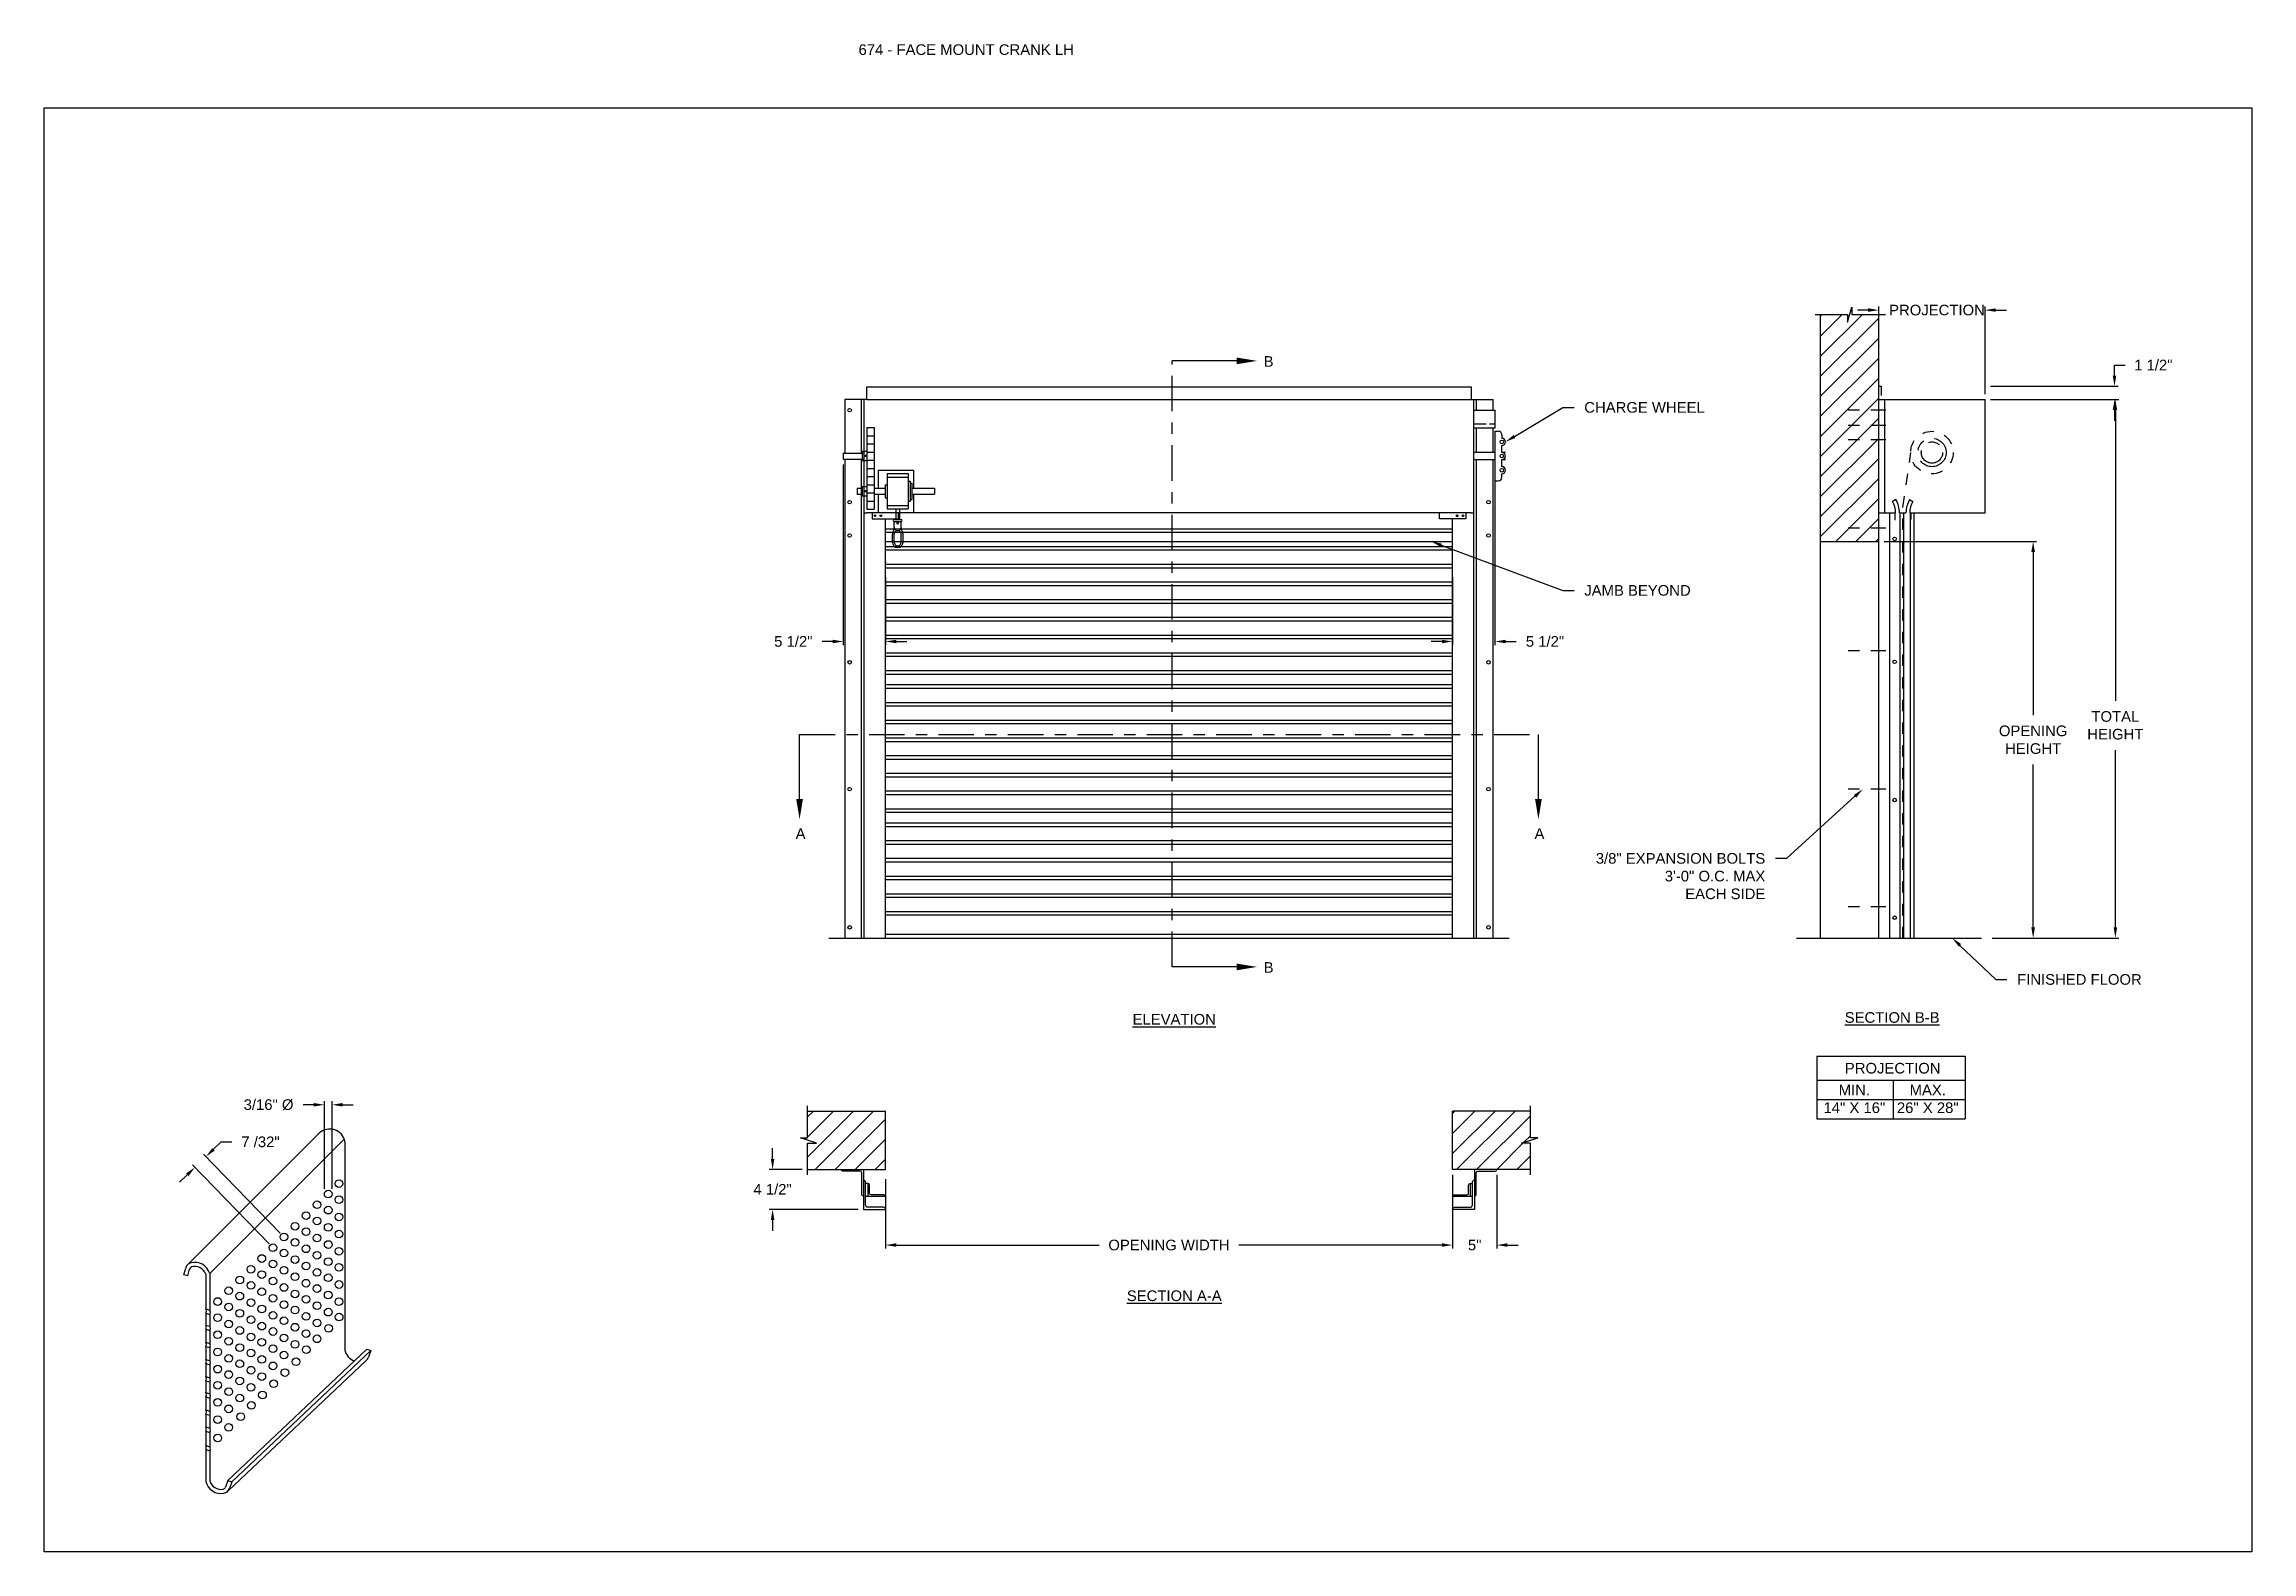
# Model space of a CAD drawing. Header units: inches. Extents: x 169.6 to 213.8, y 195 to 266.5.
# Drawn here: x 169.62 to 189.09, y 234.42 to 247.72 of the extents above; entities that cross this region are included whole.
import ezdxf
from ezdxf import colors
from ezdxf.entities.mleader import LeaderData, LeaderLine
from ezdxf.math import Vec2, Vec3

# ---------------------------------------------------------------- set-up
doc = ezdxf.new("R2010")
doc.units = ezdxf.units.IN
doc.header["$LTSCALE"] = 0.25
doc.header["$MEASUREMENT"] = 0
for name, pattern in [('CENTER', [2, 1.25, -0.25, 0.25, -0.25]), ('CENTER2', [1.125, 0.75, -0.125, 0.125, -0.125]), ('HIDDEN', [0.375, 0.25, -0.125])]:
    doc.linetypes.add(name, pattern=pattern)
for name, color, linetype in [('ANNOTATIONS', 1, 'Continuous'), ('CRANK LH', 7, 'Continuous'), ('DETAILS', 4, 'Continuous'), ('SECTION CUTS', 6, 'CENTER')]:
    doc.layers.add(name, color=color, linetype=linetype)
doc.styles.add('ARIAL', font='arial.ttf', dxfattribs={"height": 0.09375})
doc.styles.get("Standard").update_dxf_attribs({"font": 'romans.shx'})
doc.dimstyles.new('STANDARD$0', dxfattribs={"dimtxt": 0.09375, "dimasz": 0.09375, "dimexe": 0.03125, "dimexo": 0.046875, "dimgap": 0.09, "dimtad": 0, "dimtih": 1, "dimtoh": 1, "dimdec": 4, "dimzin": 0, "dimdsep": 46, "dimtxsty": 'ARIAL', "dimcen": 0.09, "dimadec": 0, "dimazin": 0, "dimtfac": 1, "dimtdec": 4, "dimtofl": 0, "dimtmove": 0, "dimatfit": 1, "dimfxl": 1, "dimtolj": 1, "dimtzin": 0, "dimarcsym": 0})
pattern_1 = [(45, (-16.66299, -18.75022), (-0.08838835, 0.08838835), [])]

msp = doc.modelspace()

# ---------------------------------------------------------------- texts
at = {"layer": 'ANNOTATIONS', "insert": (176.80234, 247.71797), "char_height": 0.09375, "width": 6.6097632, "attachment_point": 1, "line_spacing_factor": 0.86134, "style": 'ARIAL'}
msp.add_mtext('674 - FACE MOUNT CRANK LH', dxfattribs=at)
at = {"layer": 'ANNOTATIONS', "char_height": 0.09375, "attachment_point": 2, "style": 'ARIAL'}
for s, insert, width in [('{\\LELEVATION}', (179.58646, 239.16695), 3.0834986), ('{\\LSECTION B-B}', (185.91787, 239.18292), 1.3823677), ('{\\LSECTION A-A}', (179.58646, 236.72912), 1.3823677)]:
    msp.add_mtext(s, dxfattribs=dict(at, insert=insert, width=width))
for s, width, insert in [('PROJECTION ', 1.7594917, (185.9226, 238.73562)), ('MIN.\\P14" X 16" ', 0.6711642, (185.58447, 238.54363)), ('MAX.\\P26" X 28"', 0.6567117, (186.23191, 238.54363))]:
    msp.add_mtext_dynamic_manual_height_columns(s, width=width, gutter_width=1.36268, heights=[0], dxfattribs=dict(at, insert=insert))
at = {"layer": 'SECTION CUTS', "style": 'ARIAL'}
for s, p in [('B', (180.37497, 244.87454)), ('A', (176.24765, 240.71043)), ('A', (182.7636, 240.71043)), ('B', (180.37497, 239.53034))]:
    msp.add_text(s, height=0.09375, dxfattribs=at).set_placement(p)

# ---------------------------------------------------------------- blocks, each defined once
blk = doc.blocks.new('*D14')
at = {"layer": 'ANNOTATIONS', "color": 0, "lineweight": -2, "transparency": 16777216}
for p, q in [((176.668, 244.014), (176.668, 242.42)), ((177.04, 243.018), (177.04, 242.42)), ((176.574, 242.452), (176.48, 242.452)), ((177.134, 242.452), (177.228, 242.452))]:
    blk.add_line(p, q, dxfattribs=at)
at = {"layer": 'ANNOTATIONS', "color": 0, "transparency": 16777216}
for points in [[(176.574, 242.467), (176.574, 242.436), (176.668, 242.452)], [(177.134, 242.467), (177.134, 242.436), (177.04, 242.452)]]:
    blk.add_solid(points, dxfattribs=at)
at = {"layer": 'defpoints', "color": 0, "transparency": 16777216}
for p in [(176.668, 244.061), (177.04, 243.065), (176.668, 242.452)]:
    blk.add_point(p, dxfattribs=at)
at = {"layer": 'ANNOTATIONS', "color": 0, "transparency": 16777216, "insert": (176.227, 242.452), "char_height": 0.0938, "attachment_point": 5, "style": 'ARIAL'}
blk.add_mtext('\\A1;5 1/2"', dxfattribs=at)
blk = doc.blocks.new('*D15')
at = {"layer": 'ANNOTATIONS', "color": 0, "lineweight": -2, "transparency": 16777216}
for p, q in [((182.415, 244.009), (182.415, 242.42)), ((182.04, 243.018), (182.04, 242.42)), ((181.947, 242.452), (181.853, 242.452)), ((182.509, 242.452), (182.603, 242.452))]:
    blk.add_line(p, q, dxfattribs=at)
at = {"layer": 'ANNOTATIONS', "color": 0, "transparency": 16777216}
for points in [[(181.947, 242.467), (181.947, 242.436), (182.04, 242.452)], [(182.509, 242.467), (182.509, 242.436), (182.415, 242.452)]]:
    blk.add_solid(points, dxfattribs=at)
at = {"layer": 'defpoints', "color": 0, "transparency": 16777216}
for p in [(182.415, 244.056), (182.04, 243.065), (182.04, 242.452)]:
    blk.add_point(p, dxfattribs=at)
at = {"layer": 'ANNOTATIONS', "color": 0, "transparency": 16777216, "insert": (182.856, 242.452), "char_height": 0.0938, "attachment_point": 5, "style": 'ARIAL'}
blk.add_mtext('\\A1;5 1/2"', dxfattribs=at)
blk = doc.blocks.new('*D10')
at = {"layer": 'ANNOTATIONS', "color": 0, "lineweight": -2, "transparency": 16777216}
for p, q in [((176.044, 237.889), (176.044, 237.983)), ((176.306, 237.795), (176.013, 237.795)), ((176.798, 237.444), (176.013, 237.444)), ((176.044, 237.35), (176.044, 237.256))]:
    blk.add_line(p, q, dxfattribs=at)
at = {"layer": 'ANNOTATIONS', "color": 0, "transparency": 16777216}
for points in [[(176.029, 237.889), (176.06, 237.889), (176.044, 237.795)], [(176.029, 237.35), (176.06, 237.35), (176.044, 237.444)]]:
    blk.add_solid(points, dxfattribs=at)
at = {"layer": 'defpoints', "color": 0, "transparency": 16777216}
for p in [(176.353, 237.795), (176.044, 237.444), (176.845, 237.444)]:
    blk.add_point(p, dxfattribs=at)
at = {"layer": 'ANNOTATIONS', "color": 0, "transparency": 16777216, "insert": (176.044, 237.62), "char_height": 0.0938, "attachment_point": 5, "style": 'ARIAL'}
blk.add_mtext('\\A1;4 1/2"', dxfattribs=at)
blk = doc.blocks.new('*D11')
at = {"layer": 'ANNOTATIONS', "color": 0, "lineweight": -2, "transparency": 16777216}
for p, q in [((182.04, 237.749), (182.04, 237.098)), ((182.431, 237.749), (182.431, 237.098)), ((181.947, 237.129), (181.853, 237.129)), ((182.525, 237.129), (182.619, 237.129))]:
    blk.add_line(p, q, dxfattribs=at)
at = {"layer": 'ANNOTATIONS', "color": 0, "transparency": 16777216}
for points in [[(181.947, 237.145), (181.947, 237.114), (182.04, 237.129)], [(182.525, 237.145), (182.525, 237.114), (182.431, 237.129)]]:
    blk.add_solid(points, dxfattribs=at)
at = {"layer": 'defpoints', "color": 0, "transparency": 16777216}
for p in [(182.04, 237.795), (182.431, 237.795), (182.431, 237.129)]:
    blk.add_point(p, dxfattribs=at)
at = {"layer": 'ANNOTATIONS', "color": 0, "transparency": 16777216, "insert": (182.236, 237.129), "char_height": 0.0938, "attachment_point": 5, "style": 'ARIAL'}
blk.add_mtext('\\A1;5"', dxfattribs=at)
blk = doc.blocks.new('*D12')
at = {"layer": 'ANNOTATIONS', "color": 0, "lineweight": -2, "transparency": 16777216}
for p, q in [((185.706, 245.374), (185.612, 245.374)), ((185.8, 244.749), (185.8, 245.405)), ((186.737, 244.634), (186.737, 245.405)), ((186.831, 245.374), (186.925, 245.374))]:
    blk.add_line(p, q, dxfattribs=at)
at = {"layer": 'ANNOTATIONS', "color": 0, "transparency": 16777216}
for points in [[(185.706, 245.39), (185.706, 245.359), (185.8, 245.374)], [(186.831, 245.39), (186.831, 245.359), (186.737, 245.374)]]:
    blk.add_solid(points, dxfattribs=at)
at = {"layer": 'defpoints', "color": 0, "transparency": 16777216}
for p in [(186.737, 245.374), (185.8, 244.702), (186.737, 244.587)]:
    blk.add_point(p, dxfattribs=at)
at = {"layer": 'ANNOTATIONS', "color": 0, "transparency": 16777216, "insert": (186.313, 245.374), "char_height": 0.09375, "attachment_point": 5, "style": 'ARIAL'}
blk.add_mtext('\\A1;PROJECTION', dxfattribs=at)
blk = doc.blocks.new('*D13')
at = {"layer": 'ANNOTATIONS', "color": 0, "lineweight": -2, "transparency": 16777216}
for p, q in [((187.879, 244.796), (187.879, 244.889)), ((187.879, 244.889), (187.972, 244.889)), ((186.784, 244.702), (187.91, 244.702)), ((186.784, 244.587), (187.91, 244.587)), ((187.879, 244.493), (187.879, 244.399))]:
    blk.add_line(p, q, dxfattribs=at)
at = {"layer": 'ANNOTATIONS', "color": 0, "transparency": 16777216}
for points in [[(187.863, 244.796), (187.894, 244.796), (187.879, 244.702)], [(187.863, 244.493), (187.894, 244.493), (187.879, 244.587)]]:
    blk.add_solid(points, dxfattribs=at)
at = {"layer": 'defpoints', "color": 0, "transparency": 16777216}
for p in [(186.737, 244.702), (186.737, 244.587), (187.879, 244.702)]:
    blk.add_point(p, dxfattribs=at)
at = {"layer": 'ANNOTATIONS', "color": 0, "transparency": 16777216, "insert": (188.221, 244.889), "char_height": 0.0938, "attachment_point": 5, "style": 'ARIAL'}
blk.add_mtext('\\A1;1 1/2"', dxfattribs=at)
blk = doc.blocks.new('*D16')
at = {"layer": 'ANNOTATIONS', "color": 0, "lineweight": -2, "transparency": 16777216}
for p, q in [((185.847, 243.333), (187.192, 243.333)), ((187.161, 243.24), (187.161, 241.803)), ((187.161, 239.931), (187.161, 241.368)), ((186.8, 239.837), (187.192, 239.837))]:
    blk.add_line(p, q, dxfattribs=at)
at = {"layer": 'ANNOTATIONS', "color": 0, "transparency": 16777216}
for points in [[(187.145, 243.24), (187.177, 243.24), (187.161, 243.333)], [(187.145, 239.931), (187.177, 239.931), (187.161, 239.837)]]:
    blk.add_solid(points, dxfattribs=at)
at = {"layer": 'defpoints', "color": 0, "transparency": 16777216}
for p in [(185.8, 243.333), (187.161, 243.333), (186.753, 239.837)]:
    blk.add_point(p, dxfattribs=at)
at = {"layer": 'ANNOTATIONS', "color": 0, "transparency": 16777216, "insert": (187.161, 241.585), "char_height": 0.09375, "attachment_point": 5, "style": 'ARIAL'}
blk.add_mtext('\\A1;OPENING \\PHEIGHT', dxfattribs=at)
blk = doc.blocks.new('*D17')
at = {"layer": 'ANNOTATIONS', "color": 0, "lineweight": -2, "transparency": 16777216}
for p, q in [((186.784, 244.587), (187.918, 244.587)), ((187.886, 244.493), (187.886, 241.929)), ((187.886, 239.931), (187.886, 241.494)), ((186.8, 239.837), (187.918, 239.837))]:
    blk.add_line(p, q, dxfattribs=at)
at = {"layer": 'ANNOTATIONS', "color": 0, "transparency": 16777216}
for points in [[(187.871, 244.493), (187.902, 244.493), (187.886, 244.587)], [(187.871, 239.931), (187.902, 239.931), (187.886, 239.837)]]:
    blk.add_solid(points, dxfattribs=at)
at = {"layer": 'defpoints', "color": 0, "transparency": 16777216}
for p in [(186.737, 244.587), (186.753, 239.837), (187.886, 239.837)]:
    blk.add_point(p, dxfattribs=at)
at = {"layer": 'ANNOTATIONS', "color": 0, "transparency": 16777216, "insert": (187.886, 241.712), "char_height": 0.0938, "attachment_point": 5, "style": 'ARIAL'}
blk.add_mtext('\\A1;TOTAL\\PHEIGHT', dxfattribs=at)
blk = doc.blocks.new('*D18')
at = {"layer": 'ANNOTATIONS', "color": 0, "lineweight": -2, "transparency": 16777216}
for p, q in [((177.04, 237.709), (177.04, 237.098)), ((182.04, 237.176), (182.04, 237.161)), ((177.134, 237.129), (178.924, 237.129)), ((181.947, 237.129), (180.157, 237.129))]:
    blk.add_line(p, q, dxfattribs=at)
at = {"layer": 'ANNOTATIONS', "color": 0, "transparency": 16777216}
for points in [[(177.134, 237.145), (177.134, 237.114), (177.04, 237.129)], [(181.947, 237.145), (181.947, 237.114), (182.04, 237.129)]]:
    blk.add_solid(points, dxfattribs=at)
at = {"layer": 'defpoints', "color": 0, "transparency": 16777216}
for p in [(177.04, 237.756), (182.04, 237.129), (182.04, 237.129)]:
    blk.add_point(p, dxfattribs=at)
at = {"layer": 'ANNOTATIONS', "color": 0, "transparency": 16777216, "insert": (179.54, 237.129), "char_height": 0.09375, "attachment_point": 5, "style": 'ARIAL'}
blk.add_mtext('\\A1;OPENING WIDTH', dxfattribs=at)
blk = doc.blocks.new('*D74')
at = {"layer": 'ANNOTATIONS', "color": 0, "lineweight": -2, "transparency": 16777216}
for p, q in [((171.997, 238.366), (171.904, 238.366)), ((172.091, 237.626), (172.091, 238.398)), ((172.159, 237.626), (172.159, 238.398)), ((172.252, 238.366), (172.346, 238.366))]:
    blk.add_line(p, q, dxfattribs=at)
at = {"layer": 'ANNOTATIONS', "color": 0, "transparency": 16777216}
for points in [[(171.997, 238.382), (171.997, 238.351), (172.091, 238.366)], [(172.252, 238.382), (172.252, 238.351), (172.159, 238.366)]]:
    blk.add_solid(points, dxfattribs=at)
at = {"layer": 'defpoints', "color": 0, "transparency": 16777216}
for p in [(172.159, 238.366), (172.091, 237.579), (172.159, 237.579)]:
    blk.add_point(p, dxfattribs=at)
at = {"layer": 'ANNOTATIONS', "color": 0, "transparency": 16777216, "insert": (171.599, 238.366), "char_height": 0.09375, "attachment_point": 5, "style": 'ARIAL'}
blk.add_mtext('\\A1;3/16" %%C', dxfattribs=at)
blk = doc.blocks.new('*D75')
at = {"layer": 'ANNOTATIONS', "color": 0, "lineweight": -2, "transparency": 16777216}
for p, q in [((171.702, 237.234), (171.025, 237.931)), ((171.114, 237.974), (171.181, 238.039)), ((171.181, 238.039), (171.275, 238.039)), ((170.882, 237.749), (170.815, 237.683)), ((171.605, 237.139), (170.927, 237.836))]:
    blk.add_line(p, q, dxfattribs=at)
at = {"layer": 'ANNOTATIONS', "color": 0, "transparency": 16777216}
for points in [[(171.103, 237.985), (171.125, 237.963), (171.047, 237.909)], [(170.871, 237.76), (170.893, 237.737), (170.949, 237.814)]]:
    blk.add_solid(points, dxfattribs=at)
at = {"layer": 'defpoints', "color": 0, "transparency": 16777216}
for p in [(171.047, 237.909), (171.735, 237.2), (171.637, 237.105)]:
    blk.add_point(p, dxfattribs=at)
at = {"layer": 'ANNOTATIONS', "color": 0, "transparency": 16777216, "insert": (171.528, 238.039), "char_height": 0.0938, "attachment_point": 5, "style": 'ARIAL'}
blk.add_mtext('\\A1;7 /32"', dxfattribs=at)

# ---------------------------------------------------------------- dimensions: what is measured, and where the dimension line sits
at = {"layer": 'ANNOTATIONS'}
for base, p1, p2, text, picture, middle in [((186.73738, 245.37419), (185.79988, 244.70191), (186.73738, 244.58687), 'PROJECTION', '*D12', (186.31269, 245.37419)), ((172.15866, 238.3663), (172.09102, 237.57897), (172.15866, 237.57897), '3/16" %%C', '*D74', (171.59887, 238.3663)), ((182.4312, 237.12929), (182.04044, 237.7954), (182.4312, 237.7954), '5"', '*D11', (182.23582, 237.12929))]:
    dim = msp.add_linear_dim(base=base, p1=p1, p2=p2, text=text, dimstyle='STANDARD$0', dxfattribs=at)
    dim.commit()
    dim.dimension.update_dxf_attribs({"geometry": picture, "text_midpoint": middle, "dimtype": 160})
for base, p1, p2, text, picture, middle in [((187.87864, 244.70191), (186.73738, 244.58687), (186.73738, 244.70191), '1 1/2"', '*D13', (188.22108, 244.88941)), ((187.16095, 243.3335), (186.75301, 239.83687), (185.79988, 243.3335), 'OPENING \\PHEIGHT', '*D16', (187.16095, 241.58518))]:
    dim = msp.add_linear_dim(base=base, p1=p1, p2=p2, angle=90, text=text, dimstyle='STANDARD$0', dxfattribs=at)
    dim.commit()
    dim.dimension.update_dxf_attribs({"geometry": picture, "text_midpoint": middle})
for base, p1, p2, angle, text, picture, middle in [((187.88645, 239.83687), (186.73738, 244.58687), (186.75301, 239.83687), 90, 'TOTAL\\PHEIGHT', '*D17', (187.88645, 241.71187)), ((176.66773, 242.45166), (177.04044, 243.06505), (176.66773, 244.06092), 180, '5 1/2"', '*D14', (176.22713, 242.45166)), ((182.04044, 242.45166), (182.41544, 244.05562), (182.04044, 243.06499), 180, '5 1/2"', '*D15', (182.85604, 242.45166)), ((176.04449, 237.44371), (176.35294, 237.7954), (176.84506, 237.44371), 90, '4 1/2"', '*D10', (176.04449, 237.61955))]:
    dim = msp.add_linear_dim(base=base, p1=p1, p2=p2, angle=angle, text=text, dimstyle='STANDARD$0', dxfattribs=at)
    dim.commit()
    dim.dimension.update_dxf_attribs({"geometry": picture, "text_midpoint": middle, "dimtype": 160})
dim = msp.add_aligned_dim(p1=(171.63717, 237.10528), p2=(171.73472, 237.20001), distance=0.98769, text='7 /32"', dimstyle='STANDARD$0', dxfattribs=at)
dim.commit()
dim.dimension.update_dxf_attribs({"geometry": '*D75', "text_midpoint": (171.52761, 238.0392)})
dim = msp.add_linear_dim(base=(182.04044, 237.12929), p1=(177.04044, 237.75633), p2=(182.04044, 237.12929), text='OPENING WIDTH', dimstyle='STANDARD$0', dxfattribs=at)
dim.commit()
dim.dimension.update_dxf_attribs({"geometry": '*D18', "text_midpoint": (179.54044, 237.12929)})

# ---------------------------------------------------------------- hatches: boundary and pattern name
at = {"layer": 'CRANK LH', "linetype": 'Continuous'}
h = msp.add_hatch(dxfattribs=at)
h.set_pattern_fill('ANSI31', color=256, style=0)
h.set_pattern_definition([(45, (-16.02855, -18.75022), (-0.088388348, 0.088388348), [])])
h.paths.add_polyline_path([(185.79988, 244.60063), (185.79988, 245.33522), (185.56339, 245.33522), (185.56339, 245.39988), (185.52498, 245.26652), (185.52498, 245.33522), (185.28426, 245.33522), (185.28426, 244.78492)])
h.paths.add_polyline_path([(185.28426, 244.78492), (185.28426, 243.3335), (185.79988, 243.3335), (185.79988, 244.58687), (185.79988, 244.60063)])
at = {"layer": 'CRANK LH'}
h = msp.add_hatch(dxfattribs=at)
h.set_pattern_fill('ANSI31', color=256, style=0)
h.set_pattern_definition(pattern_1)
h.paths.add_polyline_path([(177.04044, 238.31102), (176.35294, 238.31102), (176.35294, 238.07382), (176.28883, 238.07382), (176.4309, 238.02691), (176.35294, 238.02691), (176.35294, 237.7954), (177.04044, 237.7954), (177.04044, 237.9579)])
h = msp.add_hatch(dxfattribs=at)
h.set_pattern_fill('ANSI31', color=256, style=0)
h.set_pattern_definition(pattern_1)
h.paths.add_polyline_path([(182.79204, 238.07382), (182.72794, 238.07382), (182.72794, 238.31102), (182.04044, 238.31102), (182.04044, 237.7954), (182.05861, 237.7954), (182.72794, 237.7954), (182.72794, 238.02691), (182.64997, 238.02691)])

# ---------------------------------------------------------------- linework, layer by layer
at = {"layer": 'ANNOTATIONS'}
for p, q in [((185.2539, 238.79505), (185.2539, 238.24368)), ((185.2539, 238.79505), (186.56167, 238.79505)), ((186.56167, 238.79505), (186.56167, 238.24368)), ((185.2539, 238.58358), (186.56167, 238.58358)), ((185.92676, 238.58358), (185.92676, 238.24368)), ((185.2539, 238.41363), (186.56167, 238.41363)), ((185.2539, 238.24368), (186.56167, 238.24368))]:
    msp.add_line(p, q, dxfattribs=at)
at = {"layer": 'CRANK LH', "linetype": 'Continuous'}
for p, q in [((185.23787, 245.33522), (185.52498, 245.33522)), ((185.28426, 245.33522), (185.28426, 239.83687)), ((185.52498, 245.26652), (185.56339, 245.39988)), ((185.52498, 245.33522), (185.52498, 245.26652)), ((185.56339, 245.39988), (185.56339, 245.33522)), ((185.56339, 245.33522), (185.85858, 245.33522)), ((185.79988, 239.83687), (185.79988, 245.33522)), ((176.87638, 244.58687), (176.68079, 244.58687)), ((176.68079, 244.58687), (176.68079, 244.11281)), ((176.8295, 244.11281), (176.8295, 244.58687)), ((176.85294, 239.83687), (176.85294, 244.58687)), ((182.2045, 244.58687), (182.40009, 244.58687)), ((182.22794, 239.83687), (182.22794, 244.58687)), ((182.25138, 244.49312), (182.25138, 244.58687)), ((182.40009, 244.49312), (182.40009, 244.58687)), ((185.79988, 244.70191), (185.82129, 244.70191)), ((185.79988, 244.58687), (186.73738, 244.58687)), ((185.82129, 244.70191), (185.82129, 244.61965)), ((185.85266, 243.58687), (185.85266, 244.58687)), ((186.73738, 243.58687), (186.73738, 244.58687)), ((182.22794, 244.49312), (182.41544, 244.49312)), ((182.33621, 244.36812), (182.22794, 244.36812)), ((182.41544, 244.36812), (182.36746, 244.36812)), ((182.41544, 244.33687), (182.41544, 244.49312)), ((182.22794, 244.33687), (182.41544, 244.33687)), ((182.25138, 244.11812), (182.25138, 244.33687)), ((182.40009, 244.11812), (182.40009, 244.33687)), ((182.41302, 244.30562), (182.41302, 243.86812)), ((182.41302, 244.30562), (182.44427, 244.30562)), ((182.47552, 244.27437), (182.47552, 244.24312)), ((182.47552, 244.11812), (182.47552, 244.18062)), ((176.68079, 244.06092), (176.68079, 239.83687)), ((176.8295, 239.83687), (176.8295, 244.06092)), ((176.97552, 243.96397), (176.97552, 243.80242)), ((177.28802, 243.96397), (177.28802, 243.80242)), ((182.41544, 244.11812), (182.22794, 244.11812)), ((182.22794, 244.05562), (182.41544, 244.05562)), ((182.25138, 239.83687), (182.25138, 244.05562)), ((182.40009, 239.83687), (182.40009, 244.05562)), ((182.41544, 244.05562), (182.41544, 244.11812)), ((182.50677, 244.11812), (182.47552, 244.11812)), ((182.47552, 244.05562), (182.50677, 244.05562)), ((182.47552, 243.99312), (182.47552, 244.05562)), ((177.03802, 243.83367), (177.03802, 243.71927)), ((177.05365, 243.93272), (177.05365, 243.62022)), ((177.24115, 243.93272), (177.24115, 243.62022)), ((177.25677, 243.86492), (177.25677, 243.68802)), ((177.2724, 243.8493), (177.2724, 243.70365)), ((182.41302, 243.86812), (182.44427, 243.86812)), ((182.47552, 243.89937), (182.47552, 243.93062)), ((176.85294, 243.58687), (176.87638, 243.58687)), ((176.92358, 243.58687), (176.92358, 243.53444)), ((176.97552, 243.75052), (176.97552, 243.58897)), ((177.13177, 243.62022), (177.13177, 243.52647)), ((177.15438, 243.53444), (177.15438, 243.58687)), ((177.16302, 243.62022), (177.16302, 243.52647)), ((177.28802, 243.75052), (177.28802, 243.58897)), ((181.92649, 243.53444), (181.92649, 243.58687)), ((182.1573, 243.58687), (182.1573, 243.53444)), ((182.2045, 243.58687), (182.22794, 243.58687)), ((185.79988, 243.58687), (185.94832, 243.58687)), ((185.89384, 243.58687), (185.89384, 239.83687)), ((185.95041, 243.70245), (185.9215, 243.68547)), ((185.94051, 243.58687), (185.94051, 243.52836)), ((185.98185, 243.58687), (186.03979, 243.58687)), ((185.98511, 243.58687), (185.98511, 239.83687)), ((186.01864, 243.58687), (186.01864, 239.83687)), ((186.07124, 243.70245), (186.10015, 243.68547)), ((186.07332, 243.58687), (186.73738, 243.58687)), ((186.07659, 243.58687), (186.07659, 239.83687)), ((186.08113, 243.58687), (186.08113, 243.52836)), ((186.11011, 243.58687), (186.11011, 239.83687)), ((176.92358, 243.53444), (177.15438, 243.53444)), ((177.04044, 239.83687), (177.04044, 243.53444)), ((177.10051, 243.32692), (177.10052, 243.39799)), ((177.11614, 243.46049), (177.11615, 243.51085)), ((177.11615, 243.51085), (177.17865, 243.51084)), ((177.17864, 243.32692), (177.17864, 243.39798)), ((177.17865, 243.46049), (177.17865, 243.51085)), ((177.19426, 243.32692), (177.19427, 243.39798)), ((182.1573, 243.53444), (181.92649, 243.53444)), ((182.04044, 239.83687), (182.04044, 243.53444)), ((185.94051, 243.52836), (185.94832, 243.52836)), ((186.08113, 243.52836), (186.07332, 243.52836)), ((177.04044, 243.3335), (182.04044, 243.3335)), ((185.28426, 243.3335), (185.79988, 243.3335)), ((185.07491, 239.83687), (186.70613, 239.83687)), ((176.35294, 238.07382), (176.35294, 238.3579)), ((182.72794, 238.07382), (182.72794, 238.3579)), ((176.4309, 238.02691), (176.28883, 238.07382)), ((176.28883, 238.07382), (176.35294, 238.07382)), ((176.35294, 237.74852), (176.35294, 238.02691)), ((176.35294, 238.02691), (176.4309, 238.02691)), ((182.64997, 238.02691), (182.79204, 238.07382)), ((182.72794, 238.02691), (182.64997, 238.02691)), ((182.79204, 238.07382), (182.72794, 238.07382)), ((182.72794, 237.74852), (182.72794, 238.02691)), ((176.84506, 237.7954), (176.84506, 237.44371)), ((182.23582, 237.7954), (182.23582, 237.44371)), ((176.84506, 237.56094), (176.84506, 237.56094)), ((176.88413, 237.67327), (176.86459, 237.67327)), ((177.04044, 237.55604), (176.86459, 237.55604)), ((182.19674, 237.67327), (182.21628, 237.67327)), ((182.23582, 237.56094), (182.23582, 237.56094))]:
    msp.add_line(p, q, dxfattribs=at)
at = {"layer": 'CRANK LH'}
for p, q in [((176.87638, 244.58687), (176.87638, 244.69819)), ((176.87638, 244.69819), (182.2045, 244.69819)), ((176.87638, 244.58687), (182.2045, 244.58687)), ((182.2045, 244.69819), (182.2045, 244.58687)), ((182.22794, 243.58687), (182.22794, 244.58687)), ((176.87638, 244.33784), (176.93857, 244.33784)), ((176.87638, 244.33784), (176.87638, 243.61784)), ((176.87638, 244.26584), (176.93857, 244.26584)), ((176.87638, 244.19384), (176.93857, 244.19384)), ((176.93857, 244.33784), (176.93857, 243.61784)), ((176.66773, 244.11281), (176.85294, 244.11281)), ((176.66773, 244.11281), (176.66773, 244.06092)), ((176.66773, 244.06092), (176.85294, 244.06092)), ((176.83267, 244.12828), (176.83267, 244.04545)), ((176.87638, 244.12828), (176.83267, 244.12828)), ((176.87638, 244.04545), (176.83267, 244.04545)), ((176.87638, 244.12184), (176.93857, 244.12184)), ((176.87638, 244.04984), (176.93857, 244.04984)), ((176.87638, 243.97784), (176.93857, 243.97784)), ((176.97552, 243.96397), (177.28802, 243.96397)), ((176.79032, 243.80242), (176.79032, 243.75052)), ((176.79032, 243.80242), (176.83267, 243.80242)), ((176.87638, 243.81578), (176.83267, 243.81578)), ((176.83267, 243.81578), (176.83267, 243.73295)), ((176.87638, 243.90584), (176.93857, 243.90584)), ((176.87638, 243.83384), (176.93857, 243.83384)), ((176.93857, 243.80242), (177.03802, 243.80242)), ((177.03802, 243.83367), (177.05365, 243.83367)), ((177.05365, 243.93272), (177.24115, 243.93272)), ((177.05365, 243.90147), (177.24115, 243.90147)), ((177.24115, 243.86492), (177.25677, 243.86492)), ((177.25677, 243.8493), (177.2724, 243.8493)), ((177.2724, 243.80242), (177.47323, 243.80242)), ((177.47323, 243.80242), (177.47323, 243.75052)), ((176.79032, 243.75052), (176.83267, 243.75052)), ((176.87638, 243.73295), (176.83267, 243.73295)), ((176.87638, 243.76184), (176.93857, 243.76184)), ((176.87638, 243.68984), (176.93857, 243.68984)), ((176.87638, 243.61784), (176.93857, 243.61784)), ((182.2045, 243.58687), (176.87638, 243.58687)), ((176.93857, 243.75052), (177.03802, 243.75052)), ((176.97552, 243.58897), (177.13177, 243.58897)), ((177.03802, 243.71927), (177.05365, 243.71927)), ((177.05365, 243.65147), (177.24115, 243.65147)), ((177.05365, 243.62022), (177.24115, 243.62022)), ((177.16302, 243.58897), (177.28802, 243.58897)), ((177.24115, 243.68802), (177.25677, 243.68802)), ((177.25677, 243.70365), (177.2724, 243.70365)), ((177.2724, 243.75052), (177.47323, 243.75052)), ((177.04044, 243.44609), (182.04044, 243.44609)), ((177.04044, 243.41484), (182.04044, 243.41484)), ((177.11614, 243.32692), (177.11614, 243.39799)), ((177.11615, 243.52647), (177.17865, 243.52647)), ((177.04044, 243.28984), (182.04044, 243.28984)), ((177.04044, 243.25859), (182.04044, 243.25859)), ((177.04044, 243.13359), (182.04044, 243.13359)), ((177.04044, 243.10234), (182.04044, 243.10234)), ((177.04044, 242.97734), (182.04044, 242.97734)), ((177.04044, 242.94609), (182.04044, 242.94609)), ((177.04044, 242.82109), (182.04044, 242.82109)), ((177.04044, 242.78984), (182.04044, 242.78984)), ((177.04044, 242.66484), (182.04044, 242.66484)), ((177.04044, 242.63359), (182.04044, 242.63359)), ((177.04044, 242.50859), (182.04044, 242.50859)), ((177.04044, 242.47734), (182.04044, 242.47734)), ((177.04044, 242.35234), (182.04044, 242.35234)), ((177.04044, 242.32109), (182.04044, 242.32109)), ((177.04044, 242.19609), (182.04044, 242.19609)), ((177.04044, 242.16484), (182.04044, 242.16484)), ((177.04044, 242.07109), (182.04044, 242.07109)), ((177.04044, 242.03984), (182.04044, 242.03984)), ((177.04044, 241.91484), (182.04044, 241.91484)), ((177.04044, 241.88359), (182.04044, 241.88359)), ((177.04044, 241.75859), (182.04044, 241.75859)), ((177.04044, 241.72734), (182.04044, 241.72734)), ((177.04044, 241.60234), (182.04044, 241.60234)), ((177.04044, 241.57109), (182.04044, 241.57109)), ((177.04044, 241.44609), (182.04044, 241.44609)), ((177.04044, 241.41484), (182.04044, 241.41484)), ((177.04044, 241.28984), (182.04044, 241.28984)), ((177.04044, 241.25859), (182.04044, 241.25859)), ((177.04044, 241.13359), (182.04044, 241.13359)), ((177.04044, 241.10234), (182.04044, 241.10234)), ((177.04044, 240.97734), (182.04044, 240.97734)), ((177.04044, 240.94609), (182.04044, 240.94609)), ((177.04044, 240.85234), (182.04044, 240.85234)), ((177.04044, 240.82109), (182.04044, 240.82109)), ((177.04044, 240.69609), (182.04044, 240.69609)), ((177.04044, 240.66484), (182.04044, 240.66484)), ((177.04044, 240.53984), (182.04044, 240.53984)), ((177.04044, 240.50859), (182.04044, 240.50859)), ((177.04044, 240.38359), (182.04044, 240.38359)), ((177.04044, 240.35234), (182.04044, 240.35234)), ((177.04044, 240.22734), (182.04044, 240.22734)), ((177.04044, 240.19609), (182.04044, 240.19609)), ((177.04044, 240.07109), (182.04044, 240.07109)), ((177.04044, 240.03984), (182.04044, 240.03984)), ((176.54044, 239.83687), (182.54044, 239.83687)), ((182.04044, 239.86812), (177.04044, 239.86812)), ((176.35294, 238.31102), (177.04044, 238.31102)), ((177.04044, 237.7954), (177.04044, 238.31102)), ((182.04044, 237.7954), (182.04044, 238.31102)), ((182.72794, 238.31102), (182.04044, 238.31102)), ((176.35294, 237.7954), (177.04044, 237.7954)), ((182.72794, 237.7954), (182.04044, 237.7954))]:
    msp.add_line(p, q, dxfattribs=at)
at = {"layer": 'CRANK LH', "linetype": 'CENTER2', "ltscale": 0.7}
for p, q in [((185.86238, 244.49312), (185.45613, 244.49312)), ((185.86238, 244.35752), (185.45613, 244.35752)), ((185.86238, 244.23136), (185.45613, 244.23136)), ((185.86238, 243.45213), (185.45613, 243.45213)), ((185.86238, 242.36812), (185.45613, 242.36812)), ((185.86238, 241.14937), (185.45613, 241.14937)), ((185.86238, 240.11182), (185.45613, 240.11182))]:
    msp.add_line(p, q, dxfattribs=at)
at = {"layer": 'CRANK LH', "linetype": 'HIDDEN'}
for p, q in [((186.01082, 243.63475), (186.08378, 244.11826)), ((186.01082, 239.83687), (186.01082, 243.63475))]:
    msp.add_line(p, q, dxfattribs=at)
at = {"layer": 'CRANK LH'}
for points in [[(176.8679, 244.0892), (176.86644, 244.09173), (176.86351, 244.09173), (176.86205, 244.0892), (176.86351, 244.08667), (176.86644, 244.08667)], [(176.8679, 243.7767), (176.86644, 243.77923), (176.86351, 243.77923), (176.86205, 243.7767), (176.86351, 243.77417), (176.86644, 243.77417)]]:
    msp.add_lwpolyline(points, close=True, dxfattribs=at)
at = {"layer": 'CRANK LH', "linetype": 'Continuous'}
for points in [[(176.84506, 237.56094, -0.41421356), (176.8304, 237.57559), (176.8304, 237.76609, 0.41421356), (176.81575, 237.78074), (176.66433, 237.78074, -0.41421356), (176.64968, 237.7954), (176.84506, 237.7954)], [(182.23582, 237.56094, 0.41421356), (182.25047, 237.57559), (182.25047, 237.76609, -0.41421356), (182.26513, 237.78074), (182.41655, 237.78074, 0.41421356), (182.4312, 237.7954), (182.23582, 237.7954)], [(176.84506, 237.44371), (177.04044, 237.44371, 0.41421356), (177.0209, 237.46325), (176.88413, 237.46325, -0.41421356), (176.86459, 237.48279), (176.86459, 237.68245, 0.41421356), (176.84506, 237.70199)], [(177.04044, 237.55604, 0.41421356), (177.02578, 237.57069), (176.91344, 237.57069, -0.41421356), (176.89879, 237.58534), (176.89879, 237.65861, 0.41421356), (176.88413, 237.67327), (176.88413, 237.55604)], [(182.23582, 237.44371), (182.04044, 237.44371, -0.41421356), (182.05998, 237.46325), (182.19674, 237.46325, 0.41421356), (182.21628, 237.48279), (182.21628, 237.68245, -0.41421356), (182.23582, 237.70199)], [(182.21628, 237.55604), (182.04044, 237.55604, -0.41421356), (182.05509, 237.57069), (182.16744, 237.57069, 0.41421356), (182.18209, 237.58534), (182.18209, 237.65861, -0.41421356), (182.19674, 237.67327), (182.19674, 237.55604)]]:
    msp.add_lwpolyline(points, format="xyb", dxfattribs=at)
for centre, radius in [((176.72353, 244.4918), 0.01562), ((176.72353, 243.68062), 0.01562), ((176.94763, 243.56065), 0.00781), ((176.99881, 243.56065), 0.00781), ((182.08207, 243.56065), 0.00781), ((182.13324, 243.56065), 0.00781), ((182.35735, 243.68062), 0.01563), ((176.72353, 243.38687), 0.01562), ((177.1474, 243.49522), 0.00781), ((182.35735, 243.38687), 0.01562), ((185.93948, 243.35637), 0.01562), ((176.72353, 242.26812), 0.01562), ((182.35735, 242.26812), 0.01562), ((185.93948, 242.27236), 0.01562), ((176.72353, 241.14937), 0.01562), ((182.35735, 241.14937), 0.01562), ((185.93948, 241.05361), 0.01562), ((176.72353, 239.93062), 0.01562), ((182.35735, 239.93062), 0.01562), ((185.93948, 240.01606), 0.01562)]:
    msp.add_circle(centre, radius, dxfattribs=at)
at = {"layer": 'CRANK LH'}
for centre, radius in [((182.47552, 244.21187), 0.01562), ((176.86497, 244.0892), 0.0057), ((182.47552, 244.08687), 0.01562), ((182.47552, 243.96187), 0.01562), ((176.86497, 243.7767), 0.0057)]:
    msp.add_circle(centre, radius, dxfattribs=at)
at = {"layer": 'CRANK LH', "linetype": 'HIDDEN'}
msp.add_circle((186.26863, 244.11812), 0.1875, dxfattribs=at)
at = {"layer": 'CRANK LH', "linetype": 'CENTER'}
for radius in [0.125, 0.09375]:
    msp.add_circle((186.26863, 244.11812), radius, dxfattribs=at)
at = {"layer": 'CRANK LH', "linetype": 'Continuous'}
for centre, radius, start, end in [((182.44427, 244.27437), 0.03125, 0, 90), ((182.47552, 244.21187), 0.03125, 270, 90), ((182.47552, 244.08687), 0.03125, 270, 90), ((182.47552, 243.96187), 0.03125, 270, 90), ((182.44427, 243.89937), 0.03125, 270, 0), ((185.75368, 243.58687), 0.19465, 0, 30.436314), ((185.75368, 243.58687), 0.22817, 0, 30.436314), ((186.26797, 243.58687), 0.22817, 149.563686, 180), ((186.26797, 243.58687), 0.19465, 149.563686, 180)]:
    msp.add_arc(centre, radius, start, end, dxfattribs=at)
at = {"layer": 'CRANK LH'}
for centre, radius, start, end in [((177.14739, 243.39798), 0.04688, 141.314302, 179.996489), ((177.11615, 243.51866), 0.00781, 89.996489, 269.996489), ((177.08641, 243.44682), 0.03125, 321.314302, 12.632115), ((177.14739, 243.46048), 0.03125, 179.996489, 359.996489), ((177.14739, 243.39798), 0.03125, 359.996489, 179.996489), ((177.20838, 243.44681), 0.03125, 167.360864, 218.678677), ((177.17865, 243.51866), 0.00781, 269.996489, 89.996489), ((177.14739, 243.39798), 0.04688, 359.996489, 38.678677), ((177.14739, 243.32692), 0.04688, 179.996489, 359.996489), ((177.14739, 243.32692), 0.03125, 179.996489, 359.996489)]:
    msp.add_arc(centre, radius, start, end, dxfattribs=at)
at = {"layer": 'CRANK LH', "linetype": 'ByBlock'}
msp.add_point((177.04044, 243.14937), dxfattribs=at)
at = {"layer": 'defpoints'}
msp.add_lwpolyline([(189.08986, 234.42383), (169.61998, 234.42383), (169.61998, 247.15894), (189.08986, 247.15894)], close=True, dxfattribs=at)
at = {"layer": 'DETAILS'}
for p, q in [((170.89028, 236.96007), (172.04637, 238.11632)), ((171.08133, 236.87761), (172.26697, 238.06341)), ((170.8876, 236.85728), (170.85279, 236.86645)), ((171.08133, 236.87761), (171.08133, 236.6971)), ((171.08133, 236.87761), (171.08133, 236.55511)), ((171.08133, 236.51799), (171.08133, 236.41311)), ((171.08133, 236.37599), (171.08133, 236.26166)), ((171.08133, 236.22454), (171.08133, 236.1102)), ((171.23971, 235.05338), (172.46642, 236.21148)), ((171.27378, 235.04177), (172.5005, 236.19988)), ((172.46642, 236.21148), (172.5005, 236.19988)), ((171.08133, 236.07308), (171.08133, 235.95874)), ((171.24261, 234.96314), (172.45649, 236.10914)), ((171.08133, 235.92162), (171.08133, 235.81675)), ((171.08133, 235.77963), (171.08133, 235.66529)), ((171.08133, 235.62817), (171.08133, 235.59054)), ((171.23971, 235.05338), (171.27378, 235.04177))]:
    msp.add_line(p, q, dxfattribs=at)
at = {"layer": 'DETAILS', "linetype": 'Continuous'}
for p, q in [((172.27257, 238.04242), (172.27257, 237.85329)), ((172.27257, 237.85329), (172.27257, 237.48197)), ((172.27257, 237.59806), (172.27257, 236.20135)), ((170.85279, 236.86645), (170.86838, 236.92564)), ((170.8876, 236.85728), (170.90319, 236.91647)), ((171.04533, 236.87192), (171.04533, 236.8293)), ((171.04533, 236.87192), (171.04533, 236.56607)), ((171.04533, 236.8293), (171.04533, 236.70806)), ((171.04533, 236.56607), (171.08133, 236.55511)), ((171.04533, 236.52895), (171.08133, 236.51799)), ((171.04533, 236.52895), (171.04533, 236.42407)), ((171.04533, 236.42407), (171.08133, 236.41311)), ((171.04533, 236.38695), (171.08133, 236.37599)), ((171.04533, 236.38695), (171.04533, 236.27262)), ((171.04533, 236.27262), (171.08133, 236.26166)), ((171.04533, 236.2355), (171.08133, 236.22454)), ((171.04533, 236.2355), (171.04533, 236.12116)), ((172.5005, 236.19988), (172.48076, 236.14194)), ((171.04533, 236.12116), (171.08133, 236.1102)), ((171.04533, 236.08404), (171.08133, 236.07308)), ((171.04533, 236.08404), (171.04533, 235.9697)), ((171.04533, 235.9697), (171.08133, 235.95874)), ((171.04533, 235.93258), (171.08133, 235.92162)), ((171.04533, 235.93258), (171.04533, 235.82771)), ((171.04533, 235.82771), (171.08133, 235.81675)), ((171.04533, 235.79059), (171.08133, 235.77963)), ((171.04533, 235.79059), (171.04533, 235.67625)), ((171.04533, 235.67625), (171.08133, 235.66529)), ((171.04533, 235.63913), (171.08133, 235.62817)), ((171.04533, 235.63913), (171.04533, 235.52479)), ((171.08133, 235.62817), (171.08133, 235.51383)), ((171.04533, 235.52479), (171.08133, 235.51383)), ((171.04533, 235.48768), (171.08133, 235.47671)), ((171.04533, 235.48768), (171.04533, 235.36017)), ((171.08133, 235.47671), (171.08133, 235.34921)), ((171.04533, 235.3656), (171.04533, 235.36017)), ((171.04533, 235.36017), (171.08133, 235.34921)), ((171.04533, 235.325), (171.08133, 235.31404)), ((171.04533, 235.325), (171.04533, 235.04541)), ((171.08133, 235.35463), (171.08133, 235.34921)), ((171.08133, 235.31404), (171.08133, 235.0499)), ((171.23971, 235.05338), (171.21997, 234.99544)), ((171.27378, 235.04177), (171.25405, 234.98383))]:
    msp.add_line(p, q, dxfattribs=at)
at = {"layer": 'DETAILS'}
for centre in [(172.12484, 237.57897), (172.21981, 237.67122), (172.21981, 237.52923), (171.92978, 237.38949), (172.02729, 237.48424), (172.02729, 237.34225), (172.12484, 237.43698), (172.21981, 237.37777), (171.73472, 237.20001), (171.83223, 237.29476), (171.83223, 237.15277), (171.92978, 237.2475), (172.02729, 237.19079), (172.12484, 237.28553), (172.12484, 237.13407), (172.21981, 237.22632), (171.44313, 236.91552), (171.53967, 237.01053), (171.63717, 237.10528), (171.63717, 236.96328), (171.73472, 237.05802), (171.83223, 237.00131), (171.92978, 237.09604), (171.92978, 236.94459), (172.02729, 237.03933), (172.12484, 236.98261), (172.21981, 237.07486), (172.21981, 236.93287), (171.24807, 236.72604), (171.34562, 236.82077), (171.44313, 236.77353), (171.53967, 236.86854), (171.63717, 236.81183), (171.73472, 236.90656), (171.73472, 236.7551), (171.83223, 236.84985), (171.92978, 236.79313), (172.02729, 236.88788), (172.02729, 236.74588), (172.12484, 236.84062), (172.21981, 236.78141), (171.15056, 236.63129), (171.24807, 236.58405), (171.34562, 236.67878), (171.34562, 236.52733), (171.44313, 236.62207), (171.53967, 236.71708), (171.53967, 236.56562), (171.63717, 236.66037), (171.73472, 236.60365), (171.83223, 236.69839), (171.83223, 236.5564), (171.92978, 236.65114), (172.02729, 236.59443), (172.12484, 236.68916), (172.12484, 236.5377), (172.21981, 236.62995), (171.15056, 236.4893), (171.15056, 236.33784), (171.24807, 236.43259), (171.34562, 236.37587), (171.44313, 236.47062), (171.53967, 236.41416), (171.63717, 236.50891), (171.63717, 236.36692), (171.73472, 236.46165), (171.83223, 236.40494), (171.92978, 236.49968), (171.92978, 236.34822), (172.02729, 236.44297), (172.12816, 236.39503), (172.22154, 236.49433), (171.15056, 236.18639), (171.24807, 236.28113), (171.34562, 236.22441), (171.44313, 236.31916), (171.44313, 236.17717), (171.53967, 236.27217), (171.63717, 236.21546), (171.73472, 236.3102), (171.73472, 236.15874), (171.83223, 236.25349), (171.93128, 236.20672), (172.02691, 236.30228), (171.15056, 236.03493), (171.24807, 236.12968), (171.24807, 235.98768), (171.34562, 236.08242), (171.44313, 236.02571), (171.53967, 236.12072), (171.53967, 235.96926), (171.63717, 236.06401), (171.74284, 236.00436), (171.84128, 236.09992), (171.15056, 235.89294), (171.24807, 235.83623), (171.34562, 235.93096), (171.34562, 235.7795), (171.44313, 235.87425), (171.54534, 235.80725), (171.64441, 235.906), (171.15056, 235.74148), (171.15056, 235.59002), (171.24807, 235.68477), (171.35387, 235.61606), (171.44753, 235.71488), (171.15072, 235.42758), (171.24784, 235.52095)]:
    msp.add_circle(centre, 0.03382, dxfattribs=at)
at = {"layer": 'DETAILS', "linetype": 'Continuous'}
for centre, radius, start, end in [((172.13903, 238.01679), 0.13598, 10.863278, 133.0071), ((170.93329, 236.90854), 0.06712, 94.455994, 165.238447), ((170.9478, 236.83754), 0.13942, 16.704085, 105.097725), ((170.93329, 236.90854), 0.03112, 94.455994, 165.238447), ((170.9478, 236.83754), 0.10342, 19.418795, 105.097725), ((172.40776, 236.23542), 0.13942, 194.145321, 247.788284), ((172.41723, 236.16358), 0.06712, 305.80078, 341.192006), ((171.18105, 235.07731), 0.13942, 193.229519, 280.202105), ((171.18105, 235.07731), 0.10342, 195.372354, 279.63584), ((171.19052, 235.00547), 0.03112, 284.601501, 341.192006), ((171.19052, 235.00547), 0.06712, 283.113693, 341.192006)]:
    msp.add_arc(centre, radius, start, end, dxfattribs=at)
at = {"layer": 'DETAILS'}
for centre, start, end in [((171.01706, 236.54751), 326.718605, 33.281395), ((171.01706, 236.40551), 326.718605, 33.281395), ((171.05306, 236.53655), 326.718605, 33.281395), ((171.05306, 236.39455), 326.718605, 33.281395), ((171.01706, 236.25406), 326.718605, 33.281395), ((171.05306, 236.2431), 326.718605, 33.281395), ((171.01706, 236.1026), 326.718605, 33.281395), ((171.05306, 236.09164), 326.718605, 33.281395), ((171.01706, 235.95114), 326.718605, 33.281395), ((171.01706, 235.80915), 326.718605, 33.281395), ((171.05306, 235.94018), 326.718605, 33.281395), ((171.05306, 235.79819), 326.718605, 33.281395), ((171.01706, 235.65769), 326.718605, 33.281395), ((171.05306, 235.64673), 326.718605, 33.281395), ((171.01706, 235.50624), 326.718605, 33.281395), ((171.05306, 235.49527), 326.718605, 33.281395), ((171.01644, 235.34259), 328.671459, 31.328541), ((171.05244, 235.33163), 328.671459, 31.328541)]:
    msp.add_arc(centre, 0.03382, start, end, dxfattribs=at)
at = {"layer": 'SECTION CUTS'}
for p, q in [((179.56695, 239.58203), (179.56695, 244.92624)), ((176.28212, 241.63287), (182.79808, 241.63287))]:
    msp.add_line(p, q, dxfattribs=at)

msp.set_redraw_order([(e.dxf.handle, doc.entitydb.next_handle()) for e in msp.query("TEXT MTEXT ATTDEF DIMENSION ARC_DIMENSION")])  # texts and dimensions are drawn at this point

# ---------------------------------------------------------------- leaders
at = {"layer": 'ANNOTATIONS'}
ml = msp.add_multileader_mtext('Standard', dxfattribs=at)
ml.set_content('CHARGE WHEEL', color=256, style='ARIAL')
ml.set_leader_properties()
ml.build(insert=Vec2(0, 0))
ml.multileader.update_dxf_attribs({"dogleg_length": 0.36, "arrow_head_size": 0.09375})
ctx = ml.context
ctx.base_point, ctx.char_height, ctx.arrow_head_size, ctx.landing_gap_size, ctx.plane_origin = Vec3(183.11247, 244.51557), 0.09375, 0.09375, 0.09, Vec3(181.879, 244.08234)
notes = []
notes.append((ctx, [(0, (1, 1, 0), (183.01452, 244.51557), (1, 0), 0.09796, [(0, [(182.50677, 244.21187)], 0, [])])]))
ctx.mtext.insert, ctx.mtext.flow_direction = Vec3(183.20247, 244.56324), 5
ml = msp.add_multileader_mtext('Standard', dxfattribs=at)
ml.set_content('JAMB BEYOND', color=256, style='ARIAL')
ml.set_leader_properties()
ml.build(insert=Vec2(0, 0))
ml.multileader.update_dxf_attribs({"dogleg_length": 0.36, "arrow_head_size": 0.09375})
ctx = ml.context
ctx.base_point, ctx.char_height, ctx.arrow_head_size, ctx.landing_gap_size, ctx.plane_origin = Vec3(183.11247, 242.90172), 0.09375, 0.09375, 0.09, Vec3(181.879, 242.46849)
notes.append((ctx, [(0, (1, 1, 0), (183.01452, 242.90172), (1, 0), 0.09796, [(0, [(181.85323, 243.3335)], 0, [])])]))
ctx.mtext.insert, ctx.mtext.flow_direction = Vec3(183.20247, 242.94939), 5
ml = msp.add_multileader_mtext('Standard', dxfattribs=at)
ml.set_content('3/8" EXPANSION BOLTS\\P3\'-0" O.C. MAX\\PEACH SIDE', color=256, style='ARIAL')
ml.set_leader_properties()
ml.build(insert=Vec2(0, 0))
ml.multileader.update_dxf_attribs({"dogleg_length": 0.36, "arrow_head_size": 0.09375})
ctx = ml.context
ctx.base_point, ctx.char_height, ctx.arrow_head_size, ctx.landing_gap_size, ctx.plane_origin = Vec3(183.2262, 240.53839), 0.09375, 0.09375, 0.09, Vec3(182.99548, 240.46327)
ctx.text_align_type = 2
notes.append((ctx, [(1, (1, 1, 0), (184.98676, 240.53839), (-1, 0), 0.09796, [(0, [(185.65926, 241.14937)], 0, [])])]))
ctx.mtext.insert, ctx.mtext.width, ctx.mtext.alignment, ctx.mtext.flow_direction = Vec3(184.7988, 240.58607), 1.5321608, 3, 5
ml = msp.add_multileader_mtext('Standard', dxfattribs=at)
ml.set_content('FINISHED FLOOR', color=256, style='ARIAL')
ml.set_leader_properties()
ml.build(insert=Vec2(0, 0))
ml.multileader.update_dxf_attribs({"dogleg_length": 0.36, "arrow_head_size": 0.09375})
ctx = ml.context
ctx.base_point, ctx.char_height, ctx.arrow_head_size, ctx.landing_gap_size, ctx.plane_origin = Vec3(186.93007, 239.4708), 0.09375, 0.09375, 0.09, Vec3(186.14504, 239.03757)
notes.append((ctx, [(0, (1, 1, 0), (186.83212, 239.4708), (1, 0), 0.09796, [(0, [(186.44795, 239.83687)], 0, [])])]))
ctx.mtext.insert, ctx.mtext.flow_direction = Vec3(187.02007, 239.51847), 5
at = {"layer": 'SECTION CUTS'}
ml = msp.add_multileader_mtext('Standard', dxfattribs=at)
ml.set_content('', color=256)
ml.set_leader_properties()
ml.build(insert=Vec2(0, 0))
ml.multileader.update_dxf_attribs({"dogleg_length": 0, "arrow_head_size": 0.18})
ctx = ml.context
ctx.base_point, ctx.char_height, ctx.arrow_head_size, ctx.landing_gap_size, ctx.plane_origin, ctx.plane_x_axis, ctx.plane_y_axis = Vec3(179.56695, 244.92624), 0.18, 0.18, 0, Vec3(180.31647, 244.92624), Vec3(0, 1), Vec3(-1, 0)
notes.append((ctx, [(0, (1, 1, 0), (179.56695, 244.92624), (1, 0), 0, [(0, [(180.31647, 244.92624)], 0, [])])]))
ctx.mtext.insert, ctx.mtext.text_direction, ctx.mtext.rotation, ctx.mtext.flow_direction = Vec3(179.47695, 244.92624), Vec3(0, 1), 1.57079633, 5
ml = msp.add_multileader_mtext('Standard', dxfattribs=at)
ml.set_content('', color=256)
ml.set_leader_properties()
ml.build(insert=Vec2(0, 0))
ml.multileader.update_dxf_attribs({"dogleg_length": 0, "arrow_head_size": 0.18})
ctx = ml.context
ctx.base_point, ctx.char_height, ctx.arrow_head_size, ctx.landing_gap_size, ctx.plane_origin = Vec3(176.28212, 241.63287), 0.18, 0.18, 0, Vec3(176.28212, 240.88335)
notes.append((ctx, [(0, (1, 1, 0), (176.28212, 241.63287), (1, 0), 0, [(0, [(176.28212, 240.88335)], 0, [])])]))
ctx.mtext.insert, ctx.mtext.flow_direction = Vec3(176.28212, 241.72287), 5
ml = msp.add_multileader_mtext('Standard', dxfattribs=at)
ml.set_content('', color=256)
ml.set_leader_properties()
ml.build(insert=Vec2(0, 0))
ml.multileader.update_dxf_attribs({"dogleg_length": 0, "arrow_head_size": 0.18})
ctx = ml.context
ctx.base_point, ctx.char_height, ctx.arrow_head_size, ctx.landing_gap_size, ctx.plane_origin = Vec3(182.79808, 241.63287), 0.18, 0.18, 0, Vec3(182.79808, 240.88335)
notes.append((ctx, [(0, (1, 1, 0), (182.79808, 241.63287), (1, 0), 0, [(0, [(182.79808, 240.88335)], 0, [])])]))
ctx.mtext.insert, ctx.mtext.flow_direction = Vec3(182.79808, 241.72287), 5
ml = msp.add_multileader_mtext('Standard', dxfattribs=at)
ml.set_content('', color=256)
ml.set_leader_properties()
ml.build(insert=Vec2(0, 0))
ml.multileader.update_dxf_attribs({"dogleg_length": 0, "arrow_head_size": 0.18})
ctx = ml.context
ctx.base_point, ctx.char_height, ctx.arrow_head_size, ctx.landing_gap_size, ctx.plane_origin, ctx.plane_x_axis, ctx.plane_y_axis = Vec3(179.56695, 239.58203), 0.18, 0.18, 0, Vec3(180.31647, 239.58203), Vec3(0, 1), Vec3(-1, 0)
notes.append((ctx, [(0, (1, 1, 0), (179.56695, 239.58203), (1, 0), 0, [(0, [(180.31647, 239.58203)], 0, [])])]))
ctx.mtext.insert, ctx.mtext.text_direction, ctx.mtext.rotation, ctx.mtext.flow_direction = Vec3(179.47695, 239.58203), Vec3(0, 1), 1.57079633, 5
for ctx, leaders in notes:
    for number, flags, end, landing, length, lines in leaders:
        leader = LeaderData()
        leader.index, (leader.has_last_leader_line, leader.has_dogleg_vector, leader.attachment_direction) = number, flags
        leader.last_leader_point, leader.dogleg_vector, leader.dogleg_length = Vec3(end), Vec3(landing), length
        for number, points, colour, breaks in lines:
            line = LeaderLine()
            line.index, line.vertices, line.color, line.breaks = number, Vec3.list(points), colors.encode_raw_color(colour), breaks
            leader.lines.append(line)
        ctx.leaders.append(leader)

doc.saveas('drawing.dxf')
